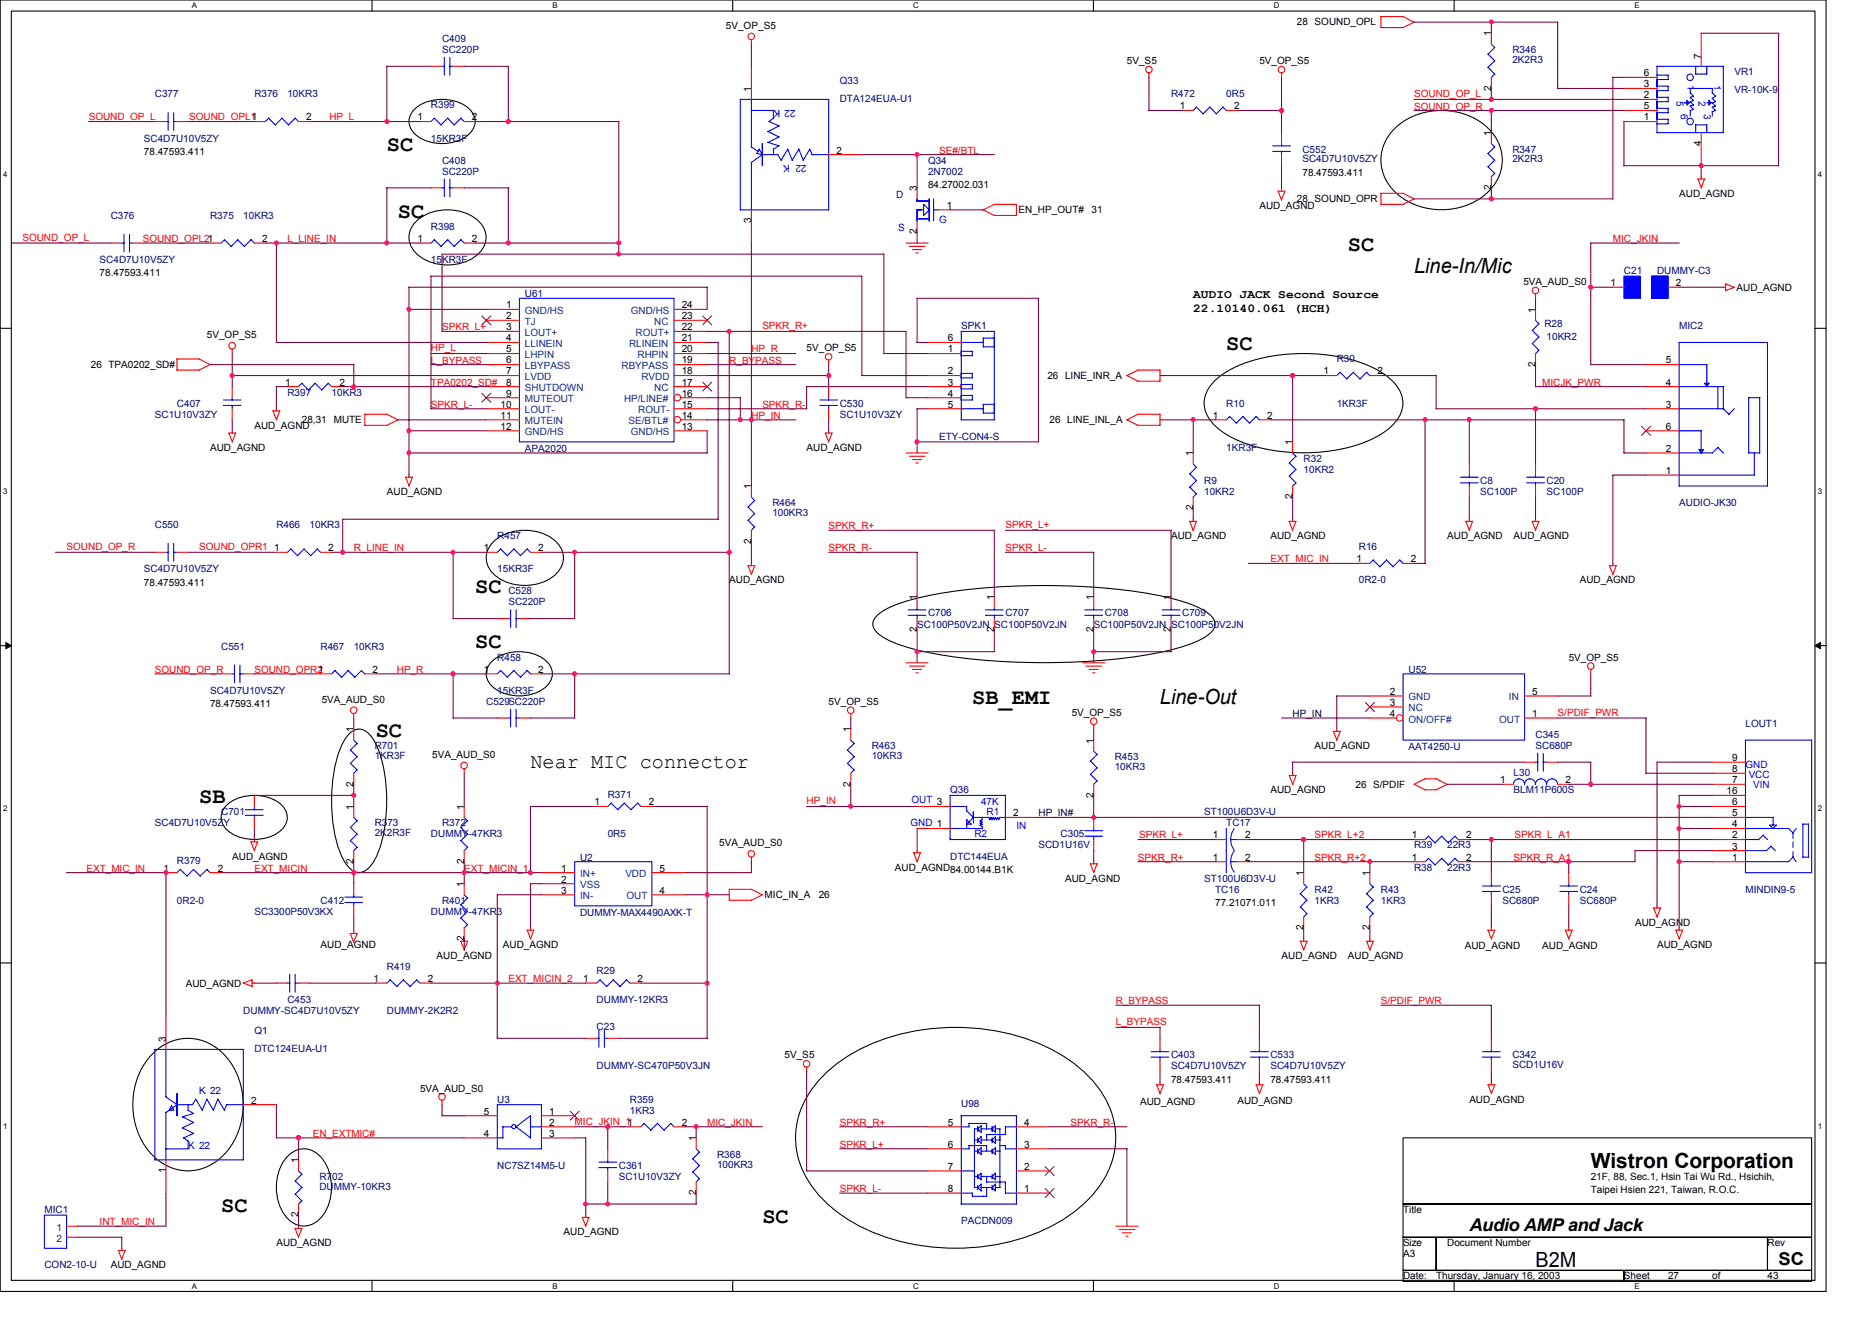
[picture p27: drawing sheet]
<svg xmlns="http://www.w3.org/2000/svg" width="297mm" height="210mm" viewBox="0 0 297 210" stroke-linecap="round" stroke-linejoin="round" font-family="sans-serif">
<defs><g id="words">
<g font-size="3.5">
<text x="61.4" y="24">SC</text>
<text x="63.1" y="34.5">SC</text>
<text x="213.9" y="39.8">SC</text>
<text x="194.6" y="55.5">SC</text>
<text x="75.4" y="94.1">SC</text>
<text x="75.4" y="102.9">SC</text>
<text x="154.3" y="111.6">SB_EMI</text>
<text x="59.6" y="116.9">SC</text>
<text x="31.6" y="127.4">SB</text>
<text x="35.1" y="192.3">SC</text>
<text x="121" y="194">SC</text>
</g>
<g font-size="3.3">
<text x="224.4" y="43.3">Line-In/Mic</text>
<text x="184.1" y="111.6">Line-Out</text>
<text x="84.2" y="121.9">Near MIC connector</text>
<text x="252.4" y="185.4">Wistron Corporation</text>
<text x="243.6" y="201">B2M</text>
</g>
<g font-size="2.8">
<text x="233.1" y="195.3">Audio AMP and Jack</text>
<text x="282.2" y="200.6">SC</text>
</g>
<g font-size="1.9">
<text x="189.3" y="47.2">AUDIO JACK Second Source</text>
<text x="189.3" y="49.6">22.10140.061 (HCH)</text>
</g>
<g font-size="1.6">
<text x="115.2" y="4.6">5V_OP_S5</text>
<text x="205.8" y="4">28 SOUND_OPL</text>
<text x="236.6" y="5.8" transform="rotate(-90 236.6 5.8)">1</text>
<text x="178.8" y="10.2">5V_S5</text>
<text x="199.8" y="10.2">5V_OP_S5</text>
<text x="269.9" y="9.3" transform="rotate(-90 269.9 9.3)">7</text>
<text x="119.2" y="14.5" transform="rotate(-90 119.2 14.5)">1</text>
<text x="187.2" y="17.4">1</text>
<text x="195.8" y="17.4">2</text>
<text x="236.6" y="14.4" transform="rotate(-90 236.6 14.4)">2</text>
<text x="260.8" y="12.1">6</text>
<text x="260.8" y="13.8">3</text>
<text x="260.8" y="15.6">2</text>
<text x="260.8" y="17.4">5</text>
<text x="48.6" y="19.1">2</text>
<text x="66.3" y="19.1">1</text>
<text x="74.9" y="19.1">2</text>
<text x="236.6" y="21.6" transform="rotate(-90 236.6 21.6)">1</text>
<text x="260.8" y="19.1">1</text>
<text x="269.9" y="23.2" transform="rotate(-90 269.9 23.2)">4</text>
<text x="22.8" y="24.6">78.47593.411</text>
<text x="132.7" y="24.4">2</text>
<text x="147.3" y="29.8">84.27002.031</text>
<text x="206.7" y="27.9">78.47593.411</text>
<text x="119.2" y="35.4" transform="rotate(-90 119.2 35.4)">3</text>
<text x="145.5" y="30.3" transform="rotate(-90 145.5 30.3)">3</text>
<text x="150.2" y="33.1">1</text>
<text x="161.6" y="33.8">EN_HP_OUT#</text>
<text x="173.2" y="33.8">31</text>
<text x="199.8" y="33.1">AUD_AGND</text>
<text x="205.8" y="32.1">28 SOUND_OPR</text>
<text x="236.6" y="30.2" transform="rotate(-90 236.6 30.2)">2</text>
<text x="266.4" y="31.2">AUD_AGND</text>
<text x="41.6" y="38.4">2</text>
<text x="66.3" y="38.4">1</text>
<text x="74.9" y="38.4">2</text>
<text x="145.5" y="37.2" transform="rotate(-90 145.5 37.2)">2</text>
<text x="15.8" y="43.8">78.47593.411</text>
<text x="241.7" y="45.2">5VA_AUD_S0</text>
<text x="255.6" y="45.4">1</text>
<text x="265.9" y="45.4">2</text>
<text x="275.5" y="46.1">AUD_AGND</text>
<text x="32.8" y="53.7">5V_OP_S5</text>
<text x="80.3" y="48.9">1</text>
<text x="80.3" y="50.7">2</text>
<text x="80.3" y="52.4">3</text>
<text x="108.2" y="50.7">23</text>
<text x="108.2" y="48.9">24</text>
<text x="108.2" y="52.4">22</text>
<text x="243.6" y="49.6" transform="rotate(-90 243.6 49.6)">1</text>
<text x="14.4" y="58.4">26 TPA0202_SD#</text>
<text x="80.3" y="54.2">4</text>
<text x="80.3" y="55.9">5</text>
<text x="80.3" y="57.7">6</text>
<text x="80.3" y="59.4">7</text>
<text x="108.2" y="54.2">21</text>
<text x="108.2" y="55.9">20</text>
<text x="108.2" y="59.4">18</text>
<text x="108.2" y="57.7">19</text>
<text x="128" y="55.8">5V_OP_S5</text>
<text x="150.4" y="54.2">6</text>
<text x="150.4" y="55.9">1</text>
<text x="150.4" y="59.4">2</text>
<text x="210" y="59.4">1</text>
<text x="218.6" y="59.4">2</text>
<text x="243.6" y="58.2" transform="rotate(-90 243.6 58.2)">2</text>
<text x="264.3" y="57.7">5</text>
<text x="45.3" y="61.2">1</text>
<text x="53.8" y="61.2">2</text>
<text x="79.4" y="64.7">10</text>
<text x="80.3" y="61.2">8</text>
<text x="80.3" y="62.9">9</text>
<text x="108.2" y="61.2">17</text>
<text x="108.2" y="64.7">15</text>
<text x="108.2" y="62.9">16</text>
<text x="150.4" y="61.2">3</text>
<text x="150.4" y="62.9">4</text>
<text x="150.4" y="64.7">5</text>
<text x="166.2" y="60.1">26 LINE_INR_A</text>
<text x="264.3" y="64.7">3</text>
<text x="264.3" y="61.2">4</text>
<text x="33.3" y="71.5">AUD_AGND</text>
<text x="40.4" y="68">AUD_AGND</text>
<text x="47.9" y="67.1">28,31</text>
<text x="53" y="67.1">MUTE</text>
<text x="79.4" y="66.4">11</text>
<text x="79.4" y="68.2">12</text>
<text x="108.2" y="68.2">13</text>
<text x="108.2" y="66.4">14</text>
<text x="128" y="71.5">AUD_AGND</text>
<text x="166.5" y="67.1">26 LINE_INL_A</text>
<text x="192.5" y="66.4">1</text>
<text x="201.1" y="66.4">2</text>
<text x="205.1" y="70.6" transform="rotate(-90 205.1 70.6)">1</text>
<text x="264.3" y="71.7">2</text>
<text x="264.3" y="68.2">6</text>
<text x="119.2" y="77.6" transform="rotate(-90 119.2 77.6)">1</text>
<text x="189.3" y="72.4" transform="rotate(-90 189.3 72.4)">1</text>
<text x="264.3" y="75.2">1</text>
<text x="61.4" y="78.5">AUD_AGND</text>
<text x="189.3" y="81" transform="rotate(-90 189.3 81)">2</text>
<text x="205.1" y="79.2" transform="rotate(-90 205.1 79.2)">2</text>
<text x="43.5" y="87.5">1</text>
<text x="52.1" y="87.5">2</text>
<text x="76.8" y="87.5">1</text>
<text x="85.4" y="87.5">2</text>
<text x="119.2" y="86.3" transform="rotate(-90 119.2 86.3)">2</text>
<text x="185.8" y="85.6">AUD_AGND</text>
<text x="201.6" y="85.6">AUD_AGND</text>
<text x="215.2" y="89.2">1</text>
<text x="223.9" y="89.2">2</text>
<text x="229.6" y="85.6">AUD_AGND</text>
<text x="240.2" y="85.6">AUD_AGND</text>
<text x="22.8" y="92.9">78.47593.411</text>
<text x="115.7" y="92.6">AUD_AGND</text>
<text x="145.5" y="95.2" transform="rotate(-90 145.5 95.2)">1</text>
<text x="157.8" y="95.2" transform="rotate(-90 157.8 95.2)">1</text>
<text x="173.5" y="95.2" transform="rotate(-90 173.5 95.2)">1</text>
<text x="185.8" y="95.2" transform="rotate(-90 185.8 95.2)">1</text>
<text x="250.7" y="92.6">AUD_AGND</text>
<text x="145.5" y="100.3" transform="rotate(-90 145.5 100.3)">2</text>
<text x="157.8" y="100.3" transform="rotate(-90 157.8 100.3)">2</text>
<text x="173.5" y="100.3" transform="rotate(-90 173.5 100.3)">2</text>
<text x="185.8" y="100.3" transform="rotate(-90 185.8 100.3)">2</text>
<text x="50.5" y="106.7">1</text>
<text x="59.1" y="106.7">2</text>
<text x="76.8" y="106.7">1</text>
<text x="85.4" y="106.7">2</text>
<text x="248.9" y="104.8">5V_OP_S5</text>
<text x="33.3" y="112.2">78.47593.411</text>
<text x="51.1" y="111.5">5VA_AUD_S0</text>
<text x="131.5" y="111.8">5V_OP_S5</text>
<text x="170" y="113.6">5V_OP_S5</text>
<text x="220.5" y="110.2">2</text>
<text x="220.5" y="112">3</text>
<text x="220.5" y="113.7">4</text>
<text x="243.1" y="113.7">1</text>
<text x="243.1" y="110.2">5</text>
<text x="56.1" y="116.2" transform="rotate(-90 56.1 116.2)">1</text>
<text x="135" y="116.2" transform="rotate(-90 135 116.2)">1</text>
<text x="173.5" y="118" transform="rotate(-90 173.5 118)">1</text>
<text x="208.6" y="118.9">AUD_AGND</text>
<text x="56.1" y="124.8" transform="rotate(-90 56.1 124.8)">2</text>
<text x="68.6" y="120.2">5VA_AUD_S0</text>
<text x="135" y="124.8" transform="rotate(-90 135 124.8)">2</text>
<text x="201.6" y="125.9">AUD_AGND</text>
<text x="215.1" y="125">26 S/PDIF</text>
<text x="238" y="124.3">1</text>
<text x="248.4" y="124.3">2</text>
<text x="274.8" y="122.5">8</text>
<text x="274.8" y="120.8">9</text>
<text x="274.8" y="124.3">7</text>
<text x="56.1" y="128.5" transform="rotate(-90 56.1 128.5)">1</text>
<text x="73.6" y="128.5" transform="rotate(-90 73.6 128.5)">1</text>
<text x="94.3" y="127.8">1</text>
<text x="102.9" y="127.8">2</text>
<text x="160.8" y="129.5">2</text>
<text x="173.5" y="126.6" transform="rotate(-90 173.5 126.6)">2</text>
<text x="274" y="126">16</text>
<text x="274.8" y="129.5">5</text>
<text x="274.8" y="131.3">4</text>
<text x="274.8" y="127.8">6</text>
<text x="36.8" y="136.4">AUD_AGND</text>
<text x="56.1" y="137.1" transform="rotate(-90 56.1 137.1)">2</text>
<text x="73.6" y="137.1" transform="rotate(-90 73.6 137.1)">2</text>
<text x="114.1" y="134.3">5VA_AUD_S0</text>
<text x="192.5" y="133">1</text>
<text x="192.5" y="136.5">1</text>
<text x="197.6" y="133">2</text>
<text x="197.6" y="136.5">2</text>
<text x="224" y="133">1</text>
<text x="224" y="136.5">1</text>
<text x="232.6" y="133">2</text>
<text x="232.6" y="136.5">2</text>
<text x="274.8" y="133">2</text>
<text x="274.8" y="134.8">3</text>
<text x="274.8" y="136.5">1</text>
<text x="26" y="138.3">1</text>
<text x="34.6" y="138.3">2</text>
<text x="73.6" y="140.7" transform="rotate(-90 73.6 140.7)">1</text>
<text x="89.1" y="138.3">1</text>
<text x="89.1" y="140">2</text>
<text x="89.1" y="141.8">3</text>
<text x="104.7" y="141.8">4</text>
<text x="104.7" y="138.3">5</text>
<text x="121.3" y="142.5">MIC_IN_A</text>
<text x="129.9" y="142.5">26</text>
<text x="142" y="138.1">AUD_AGND84.00144.B1K</text>
<text x="169" y="139.9">AUD_AGND</text>
<text x="192.8" y="143.7">77.21071.011</text>
<text x="206.8" y="139" transform="rotate(-90 206.8 139)">1</text>
<text x="217.3" y="139" transform="rotate(-90 217.3 139)">1</text>
<text x="73.6" y="149.3" transform="rotate(-90 73.6 149.3)">2</text>
<text x="206.8" y="147.6" transform="rotate(-90 206.8 147.6)">2</text>
<text x="217.3" y="147.6" transform="rotate(-90 217.3 147.6)">2</text>
<text x="259.4" y="146.9">AUD_AGND</text>
<text x="50.9" y="150.4">AUD_AGND</text>
<text x="59.3" y="155.8">1</text>
<text x="67.9" y="155.8">2</text>
<text x="69.3" y="152.1">AUD_AGND</text>
<text x="79.8" y="150.4">AUD_AGND</text>
<text x="92.6" y="155.8">1</text>
<text x="101.2" y="155.8">2</text>
<text x="203.3" y="152.1">AUD_AGND</text>
<text x="213.9" y="152.1">AUD_AGND</text>
<text x="232.4" y="150.6">AUD_AGND</text>
<text x="244.7" y="150.6">AUD_AGND</text>
<text x="262.9" y="150.4">AUD_AGND</text>
<text x="29.5" y="156.5">AUD_AGND</text>
<text x="26.3" y="165.3" transform="rotate(-90 26.3 165.3)">3</text>
<text x="124.5" y="167.9">5V_S5</text>
<text x="66.7" y="173.2">5VA_AUD_S0</text>
<text x="185.8" y="171.8">78.47593.411</text>
<text x="201.6" y="171.8">78.47593.411</text>
<text x="39.8" y="175.1">2</text>
<text x="76.8" y="176.8">5</text>
<text x="87.1" y="176.8">1</text>
<text x="87.1" y="178.6">2</text>
<text x="108.2" y="178.6">2</text>
<text x="150.4" y="178.6">5</text>
<text x="162.5" y="178.6">4</text>
<text x="180.9" y="175.3">AUD_AGND</text>
<text x="196.3" y="175.1">AUD_AGND</text>
<text x="233.1" y="174.9">AUD_AGND</text>
<text x="47.3" y="184.6" transform="rotate(-90 47.3 184.6)">1</text>
<text x="76.8" y="180.3">4</text>
<text x="87.1" y="180.3">3</text>
<text x="110.4" y="181" transform="rotate(-90 110.4 181)">1</text>
<text x="150.4" y="185.6">7</text>
<text x="150.4" y="182.1">6</text>
<text x="162.5" y="182.1">3</text>
<text x="162.5" y="185.6">2</text>
<text x="26.3" y="186.1" transform="rotate(-90 26.3 186.1)">1</text>
<text x="110.4" y="189.7" transform="rotate(-90 110.4 189.7)">2</text>
<text x="150.4" y="189.1">8</text>
<text x="162.5" y="189.1">1</text>
<text x="252.4" y="187.2">21F, 88, Sec.1, Hsin Tai Wu Rd., Hsichih,</text>
<text x="252.4" y="189.3">Taipei Hsien 221, Taiwan, R.O.C.</text>
<text x="43.9" y="197.7">AUD_AGND</text>
<text x="47.3" y="193.1" transform="rotate(-90 47.3 193.1)">2</text>
<text x="89.4" y="196">AUD_AGND</text>
<text x="222.6" y="192.4">Title</text>
<text x="222.6" y="197.7">Size</text>
<text x="229.6" y="197.7">Document Number</text>
<text x="280.5" y="197.7">Rev</text>
<text x="17.6" y="201.2">AUD_AGND</text>
<text x="222.6" y="199.5">A3</text>
<text x="222.6" y="203">Date:</text>
<text x="227.9" y="203">Thursday, January 16, 2003</text>
<text x="257.7" y="203">Sheet</text>
<text x="264.7" y="203">27</text>
<text x="271.7" y="203">of</text>
<text x="280.5" y="203">43</text>
</g>
<g font-size="1.6" fill="#000080">
<text x="70.1" y="6.7">C409</text>
<text x="70.1" y="8.4">SC220P</text>
<text x="240" y="8.4">R346</text>
<text x="240" y="10">2K2R3</text>
<text x="275.2" y="11.9">VR1</text>
<text x="24.6" y="15.5">C377</text>
<text x="40.4" y="15.5">R376</text>
<text x="45.6" y="15.5">10KR3</text>
<text x="68.4" y="17.2">R399</text>
<text x="133.2" y="13.3">Q33</text>
<text x="133.2" y="16.2">DTA124EUA-U1</text>
<text x="185.8" y="15.5">R472</text>
<text x="194.6" y="15.5">0R5</text>
<text x="275.2" y="14.7">VR-10K-9</text>
<text x="22.8" y="22.5">SC4D7U10V5ZY</text>
<text x="68.4" y="22.5">15KR3F</text>
<text x="70.1" y="26">C408</text>
<text x="70.1" y="27.7">SC220P</text>
<text x="147.3" y="26">Q34</text>
<text x="147.3" y="27.7">2N7002</text>
<text x="206.7" y="24.2">C552</text>
<text x="206.7" y="25.8">SC4D7U10V5ZY</text>
<text x="240" y="24.2">R347</text>
<text x="240" y="25.8">2K2R3</text>
<text x="17.6" y="34.7">C376</text>
<text x="33.3" y="34.7">R375</text>
<text x="38.6" y="34.7">10KR3</text>
<text x="15.8" y="41.7">SC4D7U10V5ZY</text>
<text x="68.4" y="36.5">R398</text>
<text x="68.4" y="41.7">15KR3F</text>
<text x="83.3" y="47.2">U61</text>
<text x="257.7" y="43.5">C21</text>
<text x="262.9" y="43.5">DUMMY-C3</text>
<text x="152.5" y="52.2">SPK1</text>
<text x="245.1" y="51.9">R28</text>
<text x="245.4" y="54">10KR2</text>
<text x="266.4" y="52.2">MIC2</text>
<text x="212.1" y="57.5">R30</text>
<text x="28.1" y="64.5">C407</text>
<text x="45.6" y="62.8">R397</text>
<text x="52.6" y="62.8">10KR3</text>
<text x="133.2" y="64.5">C530</text>
<text x="194.6" y="64.5">R10</text>
<text x="212.1" y="64.5">1KR3F</text>
<text x="24.6" y="66.3">SC1U10V3ZY</text>
<text x="83.3" y="71.7">APA2020</text>
<text x="133.2" y="66.3">SC1U10V3ZY</text>
<text x="149" y="69.8">ETY-CON4-S</text>
<text x="194.6" y="71.5">1KR3F</text>
<text x="191.1" y="76.8">R9</text>
<text x="206.9" y="73.3">R32</text>
<text x="206.9" y="75">10KR2</text>
<text x="234.9" y="76.8">C8</text>
<text x="245.4" y="76.8">C20</text>
<text x="24.6" y="83.8">C550</text>
<text x="43.9" y="83.8">R466</text>
<text x="49.1" y="83.8">10KR3</text>
<text x="122.6" y="80.3">R464</text>
<text x="122.6" y="81.9">100KR3</text>
<text x="191.1" y="78.5">10KR2</text>
<text x="234.9" y="78.5">SC100P</text>
<text x="245.4" y="78.5">SC100P</text>
<text x="266.4" y="80.3">AUDIO-JK30</text>
<text x="78.9" y="85.6">R457</text>
<text x="215.6" y="87.3">R16</text>
<text x="22.8" y="90.8">SC4D7U10V5ZY</text>
<text x="78.9" y="90.8">15KR3F</text>
<text x="80.7" y="94.3">C528</text>
<text x="215.6" y="92.6">0R2-0</text>
<text x="80.7" y="96.1">SC220P</text>
<text x="145.5" y="99.6">SC100P50V2JN SC100P50V2JN</text>
<text x="147.3" y="97.8">C706</text>
<text x="159.5" y="97.8">C707</text>
<text x="173.5" y="99.6">SC100P50V2JN SC100P50V2JN</text>
<text x="175.3" y="97.8">C708</text>
<text x="187.6" y="97.8">C709</text>
<text x="35.1" y="103.1">C551</text>
<text x="50.9" y="103.1">R467</text>
<text x="56.1" y="103.1">10KR3</text>
<text x="78.9" y="104.8">R458</text>
<text x="223.5" y="106.7">U52</text>
<text x="33.3" y="110.1">SC4D7U10V5ZY</text>
<text x="77.1" y="111.8">C529SC220P</text>
<text x="78.9" y="110.1">15KR3F</text>
<text x="59.5" y="118.9">R701</text>
<text x="138.3" y="118.9">R463</text>
<text x="223.5" y="119">AAT4250-U</text>
<text x="243.6" y="117.1">C345</text>
<text x="243.6" y="118.9">SC680P</text>
<text x="277" y="115.3">LOUT1</text>
<text x="59.5" y="120.4">1KR3F</text>
<text x="138.3" y="120.4">10KR3</text>
<text x="150.8" y="125.9">Q36</text>
<text x="176.9" y="120.6">R453</text>
<text x="176.9" y="122.2">10KR3</text>
<text x="240.2" y="123.1">L30</text>
<text x="240.2" y="125.9">BLM11P600S</text>
<text x="24.6" y="131.1">SC4D7U10V5ZY</text>
<text x="35.1" y="129.4">C701</text>
<text x="59.5" y="131.1">R373</text>
<text x="70.1" y="131.1">R372</text>
<text x="96.4" y="126.6">R371</text>
<text x="191.1" y="129.4">ST100U6D3V-U</text>
<text x="194.6" y="131.1">TC17</text>
<text x="28.1" y="137.1">R379</text>
<text x="59.5" y="132.7">2K2R3F</text>
<text x="68.4" y="132.9">DUMMY-47KR3</text>
<text x="92.1" y="136.5">U2</text>
<text x="96.4" y="132.9">0R5</text>
<text x="150.8" y="136.4">DTC144EUA</text>
<text x="164.8" y="134.6">SCD1U16V</text>
<text x="168.3" y="132.9">C305</text>
<text x="224.4" y="134.6">R39</text>
<text x="229.6" y="134.6">22R3</text>
<text x="28.1" y="143.4">0R2-0</text>
<text x="50.9" y="143.4">C412</text>
<text x="70.1" y="143.4">R401</text>
<text x="191.1" y="139.9">ST100U6D3V-U</text>
<text x="192.8" y="141.6">TC16</text>
<text x="208.6" y="141.6">R42</text>
<text x="208.6" y="143.4">1KR3</text>
<text x="219.1" y="141.6">R43</text>
<text x="219.1" y="143.4">1KR3</text>
<text x="224.4" y="138.1">R38</text>
<text x="229.6" y="138.1">22R3</text>
<text x="238.4" y="141.6">C25</text>
<text x="238.4" y="143.4">SC680P</text>
<text x="250.7" y="141.6">C24</text>
<text x="250.7" y="143.4">SC680P</text>
<text x="277" y="141.6">MINDIN9-5</text>
<text x="40.4" y="145.1">SC3300P50V3KX</text>
<text x="68.4" y="145.1">DUMMY-47KR3</text>
<text x="92.1" y="145.3">DUMMY-MAX4490AXK-T</text>
<text x="61.4" y="153.9">R419</text>
<text x="94.7" y="154.6">R29</text>
<text x="38.6" y="160.9">DUMMY-SC4D7U10V5ZY</text>
<text x="45.6" y="159.2">C453</text>
<text x="61.4" y="160.9">DUMMY-2K2R2</text>
<text x="94.7" y="159.2">DUMMY-12KR3</text>
<text x="40.4" y="164.1">Q1</text>
<text x="40.4" y="166.9">DTC124EUA-U1</text>
<text x="94.7" y="163.4">C23</text>
<text x="185.8" y="167.9">C403</text>
<text x="201.6" y="167.9">C533</text>
<text x="240" y="167.9">C342</text>
<text x="94.7" y="169.7">DUMMY-SC470P50V3JN</text>
<text x="185.8" y="169.7">SC4D7U10V5ZY</text>
<text x="201.6" y="169.7">SC4D7U10V5ZY</text>
<text x="240" y="169.5">SCD1U16V</text>
<text x="78.9" y="174.9">U3</text>
<text x="99.9" y="174.9">R359</text>
<text x="99.9" y="176.7">1KR3</text>
<text x="152.5" y="175.6">U98</text>
<text x="78.9" y="185.4">NC7SZ14M5-U</text>
<text x="98.2" y="185.4">C361</text>
<text x="113.8" y="183.7">R368</text>
<text x="113.8" y="185.3">100KR3</text>
<text x="50.7" y="187.2">R702</text>
<text x="50.7" y="188.8">DUMMY-10KR3</text>
<text x="98.2" y="187.2">SC1U10V3ZY</text>
<text x="7" y="192.4">MIC1</text>
<text x="152.5" y="194.2">PACDN009</text>
<text x="7" y="201.2">CON2-10-U</text>
</g>
<g font-size="1.6" fill="#00f">
<text x="126.2" y="17.5" transform="rotate(180 126.2 17.5)">22 K</text>
<text x="266" y="16" transform="rotate(90 266 16)">5</text>
<text x="267.8" y="13.5" transform="rotate(90 267.8 13.5)">1</text>
<text x="269.5" y="16" transform="rotate(90 269.5 16)">2</text>
<text x="272" y="13.5" transform="rotate(90 272 13.5)">1</text>
<text x="266.7" y="18.1" transform="rotate(90 266.7 18.1)">6</text>
<text x="270.4" y="18.1" transform="rotate(90 270.4 18.1)">3</text>
<text x="128" y="26.2" transform="rotate(180 128 26.2)">22 K</text>
<text x="142.2" y="31.4">D</text>
<text x="149" y="35.4">G</text>
<text x="142.5" y="36.6">S</text>
<text x="277" y="121.8">GND</text>
<text x="277.5" y="123.4">VCC</text>
<text x="278.2" y="125">VIN</text>
<text x="144.5" y="131.1">GND 1</text>
<text x="144.6" y="127.4">OUT 3</text>
<text x="155.7" y="127.8">47K</text>
<text x="156.5" y="129.4">R1</text>
<text x="161.3" y="131.5">IN</text>
<text x="154.6" y="132.9">R2</text>
<text x="31.6" y="173.5">K 22</text>
<text x="29.8" y="182.3">K 22</text>
</g>
<g font-size="1.6" fill="#f00">
<text x="224.4" y="15.5">SOUND_OP_L</text>
<text x="224.4" y="17.4">SOUND_OP_R</text>
<text x="14.1" y="19.1">SOUND_OP_L</text>
<text x="30" y="19.1">SOUND_OPL11</text>
<text x="52.3" y="19.1">HP_L</text>
<text x="149" y="24.4">SE#/BTL</text>
<text x="3.6" y="38.2">SOUND_OP_L</text>
<text x="22.6" y="38.4">SOUND_OPL21</text>
<text x="45.6" y="38.4">L_LINE_IN</text>
<text x="255.9" y="38.4">MIC_JKIN</text>
<text x="70.1" y="52.4">SPKR_L+</text>
<text x="121" y="52.2">SPKR_R+</text>
<text x="68.4" y="55.8">HP_L</text>
<text x="68.4" y="57.7">L_BYPASS</text>
<text x="115.7" y="57.7">R_BYPASS</text>
<text x="119.2" y="55.9">HP_R</text>
<text x="68.4" y="64.7">SPKR_L-</text>
<text x="68.4" y="61.2">TPA0202_SD#</text>
<text x="121" y="64.7">SPKR_R-</text>
<text x="244.7" y="61.2">MICJK_PWR</text>
<text x="119.2" y="66.4">HP_IN</text>
<text x="131.5" y="84">SPKR_R+</text>
<text x="159.5" y="83.8">SPKR_L+</text>
<text x="10.6" y="87.3">SOUND_OP_R</text>
<text x="31.6" y="87.3">SOUND_OPR1</text>
<text x="56.1" y="87.5">R_LINE_IN</text>
<text x="131.5" y="87.5">SPKR_R-</text>
<text x="159.5" y="87.5">SPKR_L-</text>
<text x="201.6" y="89.2">EXT_MIC_IN</text>
<text x="24.6" y="106.7">SOUND_OP_R</text>
<text x="40.4" y="106.7">SOUND_OPR2</text>
<text x="63" y="106.7">HP_R</text>
<text x="247.2" y="113.6">S/PDIF_PWR</text>
<text x="128" y="127.6">HP_IN</text>
<text x="180.6" y="136.5">SPKR_R+</text>
<text x="180.7" y="133">SPKR_L+</text>
<text x="208.6" y="133">SPKR_L+2</text>
<text x="208.6" y="136.5">SPKR_R+2</text>
<text x="240.2" y="136.5">SPKR_R_A1</text>
<text x="240.3" y="133">SPKR_L_A1</text>
<text x="13.7" y="138.3">EXT_MIC_IN</text>
<text x="40.4" y="138.3">EXT_MICIN</text>
<text x="73.7" y="138.3">EXT_MICIN_1</text>
<text x="80.7" y="155.8">EXT_MICIN_2</text>
<text x="177.1" y="159.3">R_BYPASS</text>
<text x="219.1" y="159.3">S/PDIF_PWR</text>
<text x="177.1" y="162.7">L_BYPASS</text>
<text x="91.2" y="178.4">MIC_JKIN_11</text>
<text x="112.2" y="178.6">MIC_JKIN</text>
<text x="133.2" y="178.6">SPKR_R+</text>
<text x="169.9" y="178.6">SPKR_R-</text>
<text x="49.6" y="180.4">EN_EXTMIC#</text>
<text x="133.2" y="182.1">SPKR_L+</text>
<text x="133.2" y="189.1">SPKR_L-</text>
<text x="15.8" y="194.4">INT_MIC_IN</text>
</g>
<g font-size="1.6" fill="#004080">
<text x="83.3" y="49.8">GND/HS</text>
<text x="83.3" y="51.5">TJ</text>
<text x="83.3" y="53.3">LOUT+</text>
<text x="100.1" y="49.8">GND/HS</text>
<text x="100.9" y="53.3">ROUT+</text>
<text x="103.8" y="51.5">NC</text>
<text x="83.3" y="55.1">LLINEIN</text>
<text x="83.3" y="56.8">LHPIN</text>
<text x="83.3" y="58.5">LBYPASS</text>
<text x="98.6" y="58.5">RBYPASS</text>
<text x="99.8" y="55.1">RLINEIN</text>
<text x="101.2" y="56.8">RHPIN</text>
<text x="83.3" y="60.3">LVDD</text>
<text x="83.3" y="62.1">SHUTDOWN</text>
<text x="83.3" y="63.8">MUTEOUT</text>
<text x="83.3" y="65.6">LOUT-</text>
<text x="99" y="63.8">HP/LINE#</text>
<text x="101.3" y="65.6">ROUT-</text>
<text x="101.8" y="60.3">RVDD</text>
<text x="103.8" y="62.1">NC</text>
<text x="83.3" y="67.3">MUTEIN</text>
<text x="83.3" y="69.1">GND/HS</text>
<text x="99.7" y="67.3">SE/BTL#</text>
<text x="100.1" y="69.1">GND/HS</text>
<text x="223.5" y="111.1">GND</text>
<text x="223.5" y="112.9">NC</text>
<text x="239.4" y="111.1">IN</text>
<text x="223.5" y="114.6">ON/OFF#</text>
<text x="237.9" y="114.6">OUT</text>
<text x="92.1" y="139.2">IN+</text>
<text x="92.1" y="140.9">VSS</text>
<text x="92.1" y="142.7">IN-</text>
<text x="99.2" y="139.2">VDD</text>
<text x="99.4" y="142.7">OUT</text>
<text x="9" y="195.3">1</text>
<text x="9" y="197">2</text>
</g>
<g font-size="1.6" fill="#000040">
<text x="205.1" y="113.8">HP_IN</text>
<text x="164.8" y="129.5">HP_IN#</text>
</g>
<g font-size="1.3">
<text x="30.4" y="1.3">A</text>
<text x="87.6" y="1.3">B</text>
<text x="144.9" y="1.3">C</text>
<text x="202.1" y="1.3">D</text>
<text x="259.4" y="1.3">E</text>
<text x=".5" y="28">4</text>
<text x="288.4" y="28">4</text>
<text x=".5" y="78.4">3</text>
<text x="288.4" y="78.4">3</text>
<text x=".5" y="128.7">2</text>
<text x="288.4" y="128.7">2</text>
<text x=".5" y="179.1">1</text>
<text x="288.4" y="179.1">1</text>
<text x="30.4" y="204.4">A</text>
<text x="87.6" y="204.4">B</text>
<text x="144.9" y="204.4">C</text>
<text x="202.1" y="204.4">D</text>
<text x="259.4" y="204.4">E</text>
</g>
</g></defs>
<path d="M0 0h289.7v204.9h-289.7zM1.8 1.8h286.2v201.3h-286.2z" fill="none" stroke="#000" stroke-width=".17"/>
<g fill="#fff">
<path d="M30.4 .2h.8v1.4h-.8z"/>
<path d="M30.4 203.3h.8v1.4h-.8z"/>
</g>
<path d="M59 0v1.8M59 203.1v1.8" fill="none" stroke="#000" stroke-width=".17"/>
<g fill="#fff">
<path d="M87.6 .2h.9v1.4h-.9z"/>
<path d="M87.6 203.3h.9v1.4h-.9z"/>
</g>
<path d="M116.3 0v1.8M116.3 203.1v1.8" fill="none" stroke="#000" stroke-width=".17"/>
<g fill="#fff">
<path d="M144.9 .2h.9v1.4h-.9z"/>
<path d="M144.9 203.3h.9v1.4h-.9z"/>
</g>
<path d="M173.5 0v1.8M173.5 203.1v1.8" fill="none" stroke="#000" stroke-width=".17"/>
<g fill="#fff">
<path d="M202.1 .2h.9v1.4h-.9z"/>
<path d="M202.1 203.3h.9v1.4h-.9z"/>
</g>
<path d="M230.7 0v1.8M230.7 203.1v1.8" fill="none" stroke="#000" stroke-width=".17"/>
<g fill="#fff">
<path d="M259.4 .2h.8v1.4h-.8z"/>
<path d="M259.4 203.3h.8v1.4h-.8z"/>
<path d="M.5 26.9h.7v1.4h-.7z"/>
<path d="M288.4 26.9h.7v1.4h-.7z"/>
<path d="M.5 77.3h.7v1.4h-.7z"/>
<path d="M288.4 77.3h.7v1.4h-.7z"/>
</g>
<path d="M0 52.1h1.8M288 52.1h1.7" fill="none" stroke="#000" stroke-width=".17"/>
<g fill="#fff">
<path d="M.5 127.6h.7v1.4h-.7z"/>
<path d="M288.4 127.6h.7v1.4h-.7z"/>
</g>
<path d="M0 102.4h1.8M288 102.4h1.7" fill="none" stroke="#000" stroke-width=".17"/>
<path d="M.9 101.9l.9 .5-.9 .5zM288 102.4l.9-.5v1z" fill="#000" stroke="#000" stroke-width=".16"/>
<g fill="#fff">
<path d="M.5 177.9h.7v1.4h-.7z"/>
<path d="M288.4 177.9h.7v1.4h-.7z"/>
</g>
<g fill="none" stroke="#000" stroke-width=".17">
<path d="M65.6 17.5a6.8 6.8 0 0 1 9.1 0 2.61 2.61 0 0 1-.5 4 6.9 6.9 0 0 1-8.6-.5 2.53 2.53 0 0 1 0-3.5zM66.1 35.1a7.7 7.7 0 0 1 9.8 0 3.5 3.5 0 0 1-.6 5.7 7.8 7.8 0 0 1-9.2-.6 3.4 3.4 0 0 1 0-5.1zM221.1 20.6a11 11 0 0 1 15.3 0 6.8 6.8 0 0 1-.8 10.4 11.1 11.1 0 0 1-14.5-.8 6.8 6.8 0 0 1 0-9.6zM192.7 60.5a16.2 16.2 0 0 1 8.8-4 28.1 28.1 0 0 1 16.5 1.9 7.8 7.8 0 0 1 4.5 4.6 5.1 5.1 0 0 1-2.4 5.2 21.2 21.2 0 0 1-11.4 3.6 25.6 25.6 0 0 1-14.2-2.9 6.2 6.2 0 0 1-3.4-4.9 5 5 0 0 1 1.6-3.5zM78.3 85.9a7.8 7.8 0 0 1 9.9 0 3.5 3.5 0 0 1-.6 5.7 7.8 7.8 0 0 1-9.3-.5 3.4 3.4 0 0 1 0-5.2zM139 97.9a8.8 8.8 0 0 1 3.6-2.1 64.1 64.1 0 0 1 17.9-2.8 98.2 98.2 0 0 1 25.2 1.9 18.4 18.4 0 0 1 6 2.4 1.9 1.9 0 0 1 1.1 1.7 1.9 1.9 0 0 1-1.1 1.7 20.7 20.7 0 0 1-7.7 2.8 105.3 105.3 0 0 1-36.7 0 20.7 20.7 0 0 1-7.7-2.8 1.86 1.86 0 0 1-.6-2.8zM55.3 116.6a2.07 2.07 0 0 1 3.4 0 12.4 12.4 0 0 1 2.3 6 24.6 24.6 0 0 1-1.3 13.5 3.7 3.7 0 0 1-2.7 2.3 2.83 2.83 0 0 1-2.2-1.5 19.4 19.4 0 0 1-2.2-9.9 19.3 19.3 0 0 1 2.2-9.8zM77.9 105.1a6.8 6.8 0 0 1 9 0 2.61 2.61 0 0 1-.5 4 6.9 6.9 0 0 1-8.5-.4 2.53 2.53 0 0 1 0-3.6zM35.8 127.9a6.8 6.8 0 0 1 9.1 0 2.62 2.62 0 0 1-.5 4 6.9 6.9 0 0 1-8.6-.5 2.54 2.54 0 0 1 0-3.5zM0 152.8h1.8M288 152.8h1.7M24 167.4a7.8 7.8 0 0 1 12.4 .9 11.9 11.9 0 0 1-1.6 15.6 7.7 7.7 0 0 1-11.5-1.7 12 12 0 0 1 .7-14.8z"/>
<path d="M130.4 170.9a28 28 0 0 1 16.9-7.6 32.8 32.8 0 0 1 23 5.3 15.6 15.6 0 0 1 6.6 10.4 13.6 13.6 0 0 1-4.1 11.2 28 28 0 0 1-16.8 7.6 32.7 32.7 0 0 1-23-5.4 15.6 15.6 0 0 1-6.7-10.4 13.6 13.6 0 0 1 4.1-11.1zM45.6 183.4a3.5 3.5 0 0 1 5.7 .7 7.8 7.8 0 0 1-.5 9.2 3.5 3.5 0 0 1-5.7-.6 7.9 7.9 0 0 1 .5-9.3zM222.6 196.3h5.3v5.2h-5.3zM222.6 180.5h64.9v10.5h-64.9zM222.6 191h64.9v5.3h-64.9zM227.9 196.3h52.6v5.2h-52.6zM280.5 196.3h7v5.2h-7zM222.6 201.5h35.1v1.8h-35.1zM257.7 201.5h29.8v1.8h-29.8z"/>
</g>
<g fill="none" stroke="#f00" stroke-width=".17">
<path d="M24.6 19.3h1.7M28.1 19.3h1.8M40.3 19.3h1.8M47.4 19.3h1.7M66.6 19.3h1.8M68.4 10.5h1.7M71.9 10.5h1.8M73.7 19.3h1.7M119.2 6.3v.7M119.2 10.5v5.3M182.3 11.6v.7M187.6 17.5h1.7"/>
<path d="M194.6 17.5h1.8M203.3 11.6v.7M219.1 4.4h3.5M222.6 2.6l1.8 .9M222.6 2.6h-3.5v1.8M224.4 3.5l-1.8 .9M236.6 5.2v1.8M236.6 12.3v1.8M257.7 12.3h5.2M257.7 14h5.2M257.7 15.8h5.2M257.7 17.5h5.2"/>
<path d="M257.7 19.3h5.2M269.9 5.2v5.3M17.5 38.6h1.8M21.1 38.6h1.8M33.3 38.6h1.8M40.4 38.6h1.7M66.6 38.6h1.8M68.4 29.8h1.7M71.9 29.8h1.8M73.7 38.6h1.7M119.2 33.3v5.3M131.5 24.5h5.3"/>
<path d="M143.8 38.6h3.5M144.3 39.1h2.5M144.8 39.6h1.4M145.5 29.8v1.8M145.5 35.1v1.7M149 33.3h1.8M156 33.3l1.8-.9h3.5v1.8h-3.5M156 33.3l1.8 .9M202.8 30.3l.5 1.4 .6-1.4M202.8 30.3h1.1M203.3 21v1.8M203.3 24.5v1.8"/>
<path d="M203.3 30v.3M219.1 30.7l3.5-.1 1.8 1M219.1 30.7v1.7M219.1 32.4h3.5M224.4 31.5l-1.8 .9M236.6 21v1.8M236.6 28v1.8M269.4 28.4h1.1M269.4 28.4l.6 1.4M269.9 21v5.3M269.9 28v.4M270.5 28.4l-.6 1.4"/>
<path d="M28.1 57h3.5M28.1 57v1.7M31.6 56.9l1.7 .9M33.4 57.8l-1.8 .9h-3.5M36.8 55.4v.7M77.1 57.8h5.3M77.1 54.3h5.3M77.1 56.1h5.3M77.1 59.6h5.3M77.1 49.1h5.3M77.1 50.8h5.3M77.1 52.6h5.3"/>
<path d="M107 57.8h5.2M107 54.3h5.2M107 56.1h5.2M107 59.6h5.2M107 49.1h5.2M107 50.8h5.2M107 52.6h5.2M131.5 57.1v.8M145.3 40.1h.4M147.2 54.3h5.3M147.2 56.1h5.3M147.2 59.6h5.3"/>
<path d="M178.8 59.6l1.8 .9M180.5 58.7h3.6v1.8M180.6 58.7l-1.8 .9M210.3 59.6h1.8M217.4 59.6h1.7M243.6 46.6v.7M243.6 49.1v1.7M243.6 56.1v1.8M255.9 45.6h1.8M261.2 57.8h5.2M264.7 45.6h1.8M273.4 45.6h.4"/>
<path d="M273.8 46.1v-1.1l1.4 .6-1.4 .5M36.3 68.7h1.1M36.3 68.7l.6 1.4M36.8 61.3v1.8M36.8 64.9v1.7M36.8 68.3v.4M37.4 68.7l-.6 1.4M43.9 66.6l.5-1.4h-1.1l.6 1.4M43.9 64.8v.4M45.6 61.3h1.8M52.6 61.3h1.8M57.9 65.7v1.8h3.5"/>
<path d="M57.9 65.7h3.5M61.4 65.7l1.8 .9M63.1 66.6l-1.7 .9M64.3 75.7h1.1M64.9 75.4v.3M65.4 75.7l-.5 1.4-.5-1.4M77.1 64.9h5.3M77.1 61.3h5.3M77.1 68.3h5.3M77.1 63.1h5.3M77.1 66.6h5.3M107 64.9h5.2"/>
<path d="M107 61.3h5.2M107 68.3h5.2M108 63.1h4.2M108 66.6h4.2M119.2 77.1v1.8M131.5 61.3v1.8M131.5 64.9v1.7M131.5 68.3v.4M132 68.7h-1.1l.6 1.4M132 68.7l-.5 1.4M143.8 71.9h3.5M144.3 72.4h2.5"/>
<path d="M144.8 72.9h1.4M145.3 73.4h.4M147.2 64.9h5.3M147.2 61.3h5.3M147.2 63.1h5.3M178.8 66.6l1.8 .9M180.5 65.7h3.6M180.6 67.5h3.5M180.6 65.7l-1.8 .9M180.6 60.5h3.5M184.1 65.7v1.8M189.3 71.8v1.8"/>
<path d="M189.3 78.9v1.7M192.8 66.6h1.8M199.8 66.6h1.8M205.1 70.1v1.8M205.1 77.1v1.8M233.1 73.6v1.8M233.1 77.1v1.8M243.6 73.6v1.8M243.6 77.1v1.8M261.2 71.9h5.2M261.2 75.4h5.2M261.2 64.9h5.2"/>
<path d="M261.2 61.3h5.2M261.2 68.3h5.2M24.6 87.6h1.7M28.1 87.6h1.8M43.8 87.6h1.8M50.9 87.6h1.7M77.1 87.6h1.8M78.9 98.1h1.8M82.4 98.1h1.8M84.2 87.6h1.7M119.2 84.1v1.8M119.2 89.4v.3"/>
<path d="M119.8 89.7l-.6 1.5-.5-1.5h1M145.5 94.6v1.8M145.5 98.1v1.8M157.8 94.6v1.8M157.8 98.1v1.8M173.5 94.6v1.8M173.5 98.1v1.8M185.8 94.6v1.8M185.8 98.1v1.8M188.8 82.7l.5 1.4M188.8 82.7h1.1l-.6 1.5M189.3 82.4v.3"/>
<path d="M205.1 84.1l-.5-1.4h1.1l-.6 1.5M205.1 82.4v.3M215.6 89.4h1.8M222.6 89.4h1.8M233.1 82.4v.3M233.7 82.7l-.6 1.5M233.7 82.7h-1.1l.5 1.4M243.6 82.4v.3M244.2 82.7l-.6 1.5M244.2 82.7h-1.1l.5 1.4M255.9 91.1l-.5-1.4h1.1l-.6 1.5M255.9 89.4v.3"/>
<path d="M35.1 106.9h1.7M38.6 106.9h1.8M50.8 106.9h1.8M56.1 113.2v.7M56.1 115.7v1.7M57.9 106.9h1.7M77.1 106.9h1.8M78.9 113.9h1.8M82.4 113.9h1.8M84.2 106.9h1.7M135 113.2v.7M135 115.7v1.7"/>
<path d="M143.8 105.2h3.5M144.3 105.7h2.5M144.8 106.2h1.4M145.3 106.7h.4M171.8 105.2h3.5M172.3 105.7h2.5M172.8 106.2h1.5M173.4 106.7h.4M173.5 115v.7M173.5 117.4v1.8M211.6 116h1M211.6 116l.5 1.5"/>
<path d="M212.1 115.7v.3M212.7 116l-.6 1.4M217.3 113.9h4.3M217.3 110.4h5.3M217.3 112.2h5.3M241.9 113.9h5.3M241.9 110.4h5.3M252.4 106.2v.7M26.3 138.5h1.8M33.3 138.5h1.8M39.8 133.5l.6 1.5M39.8 133.6h1.1"/>
<path d="M40.4 126.2v1.8M40.4 129.7v1.8M40.4 133.2v.4M40.9 133.6l-.6 1.4M56.1 122.7v1.8M56.1 127.9v1.8M56.1 135v1.7M73.7 122v.7M73.7 127.9v1.8M73.7 135v1.7M85.9 138.5h5.3M94.7 128h1.7"/>
<path d="M101.7 128h1.8M103.4 138.5h5.3M119.2 136v.7M135 122.7v1.8M145 135.3h1M145 135.3l.5 1.4M145.5 131.4h5.3M145.5 128h5.3M145.5 134.9v.4M146 135.3l-.5 1.4M159.5 129.7h5.3M173 137l.5 1.5"/>
<path d="M173 137.1h1.1M173.5 124.4v1.8M173.5 129.7v1.7M173.5 133.2v1.8M173.5 136.7v.4M174.1 137.1l-.6 1.4M192.8 133.2h1.8M192.8 136.7h1.8M196.3 133.2h1.8M196.3 136.7h1.8M205.1 122.7v.3M205.6 123h-1l.5 1.5"/>
<path d="M205.7 123l-.6 1.4M206.9 138.4v1.8M217.4 138.4v1.8M224.4 133.2h1.7M224.4 136.7h1.7M224.4 124.4l1.7 .9h1.8M226.1 123.6h1.8l1.8 .9-1.8 .8M226.1 123.5l-1.7 .9M231.4 133.2h1.8M231.4 136.7h1.8M236.6 138.4v1.8M238.4 124.4h1.8"/>
<path d="M241.9 120.9h1.7M245.4 120.9h1.8M247.2 124.4h1.7M248.9 138.4v1.8M271.7 120.9h5.3M271.7 133.2h5.3M271.7 135h5.3M271.7 129.7h5.3M271.7 131.4h5.3M271.7 136.7h5.3M271.7 122.7h5.3M271.7 128h5.3"/>
<path d="M271.7 124.4h5.3M271.7 126.2h5.3M38.6 156l1.4 .5M40 155.5v1M40 156h.4M40 155.4l-1.4 .6M43.8 156h1.8M47.4 156h1.7M55.6 148.1l.5 1.4M55.6 148.1h1.1M56.1 140.2v1.8M56.1 143.7v1.8"/>
<path d="M56.1 147.7v.4M56.7 148.1l-.6 1.4M59.6 156h1.8M66.7 156h1.7M73.7 140.2v1.8M73.7 147.2v2.1M74.2 149.3l-.5 1.4-.6-1.4h1.1M83.6 147.6h1.1l-.5 1.4M83.6 147.6l.6 1.4M84.2 147.2v.4M85.9 140.2h5.3M85.9 142h5.3"/>
<path d="M92.9 156h1.8M99.9 156h1.8M103.4 142h5.3M115.7 141.1h3.5l1.8 .9M115.7 141.1v1.7h3.5M121 142l-1.8 .9M206.9 145.5v1.7M206.9 148.9v.4M207.4 149.3l-.5 1.4-.6-1.4h1.1M216.8 149.3h1.1l-.5 1.4M216.8 149.3l.6 1.4M217.4 145.5v1.7"/>
<path d="M217.4 148.9v.4M236.6 149l.6-1.4h-1.1l.6 1.4M236.6 142v1.7M236.6 147.2v.4M248.4 147.6h1M248.4 147.6l.5 1.4M248.9 142v1.7M248.9 147.2v.4M249.5 147.6l-.6 1.4M262.4 144.1h1.1M262.4 144.1l.5 1.4M262.9 143.7v.4"/>
<path d="M263.5 144l-.6 1.5M266.4 147.2v.4M267 147.6h-1.1l.6 1.4M267 147.6l-.6 1.4M26.3 161.2v5.3M38.6 175.3h5.3M70.1 174.6v.7M73.6 177h5.3M85.9 178.8h5.3M85.9 177h5.3M92.9 164.7h1.8M96.4 164.7h1.8"/>
<path d="M99.9 178.8h1.8M107 178.8h1.7M128 169.3v.7M147.2 178.8h5.3M161.3 178.8h5.3M183.5 172.1h1.1M183.5 172.1l.6 1.4M184.1 164.7v1.8M184.1 168.3v1.7M184.1 171.7v.4M184.6 172.1l-.5 1.4M199.3 172.1h1.1"/>
<path d="M199.8 164.7v1.8M199.8 168.3v1.7M199.8 171.7v.4M200.4 172.1l-.5 1.4-.6-1.4M236.6 164.7v1.8M236.6 168.3v1.7M236.6 171.7v.4M237.2 172.1h-1.1l.6 1.4M237.2 172.1l-.6 1.4M10.6 194.5h1.7M10.6 196.3h1.7M18.8 198.4l.5 1.4 .6-1.4"/>
<path d="M18.8 198.4h1.1M19.3 198v.4M26.3 184v5.3M46.8 194.9l.6 1.4M46.8 194.9h1.1M47.4 184v1.8M47.4 191v1.8M47.4 194.5v.4M47.9 194.9l-.6 1.4M73.6 180.5h5.3M85.9 180.5h5.3M92.4 193.1l.5 1.4"/>
<path d="M92.4 193.1h1.1l-.6 1.5M92.9 192.8v.3M96.4 182.2v1.8M96.4 185.8v1.8M110.5 180.5v1.8M110.5 187.5v1.8M147.2 189.3h5.3M147.2 185.8h5.3M147.2 182.3h5.3M161.3 189.3h5.3M161.3 185.8h5.3M161.3 182.3h5.3"/>
<path d="M177.1 194.5h3.5M177.6 195.1h2.5M178.1 195.6h1.4M178.6 196.1h.4"/>
<circle cx="119.2" cy="5.8" r=".51"/>
<circle cx="182.3" cy="11" r=".52"/>
<circle cx="203.3" cy="11" r=".52"/>
<circle cx="36.8" cy="54.9" r=".52"/>
<circle cx="131.5" cy="56.6" r=".52"/>
<circle cx="243.6" cy="46.1" r=".52"/>
<circle cx="107.5" cy="63.1" r=".52"/>
<circle cx="107.5" cy="66.6" r=".52"/>
<circle cx="56.1" cy="112.7" r=".52"/>
<circle cx="135" cy="112.7" r=".52"/>
<circle cx="173.5" cy="114.4" r=".52"/>
<circle cx="222.1" cy="113.9" r=".52"/>
<circle cx="252.4" cy="105.7" r=".52"/>
<circle cx="73.6" cy="121.4" r=".52"/>
<circle cx="119.2" cy="135.5" r=".51"/>
<circle cx="70.1" cy="174" r=".52"/>
<circle cx="128" cy="168.8" r=".52"/>
</g>
<g fill="none" stroke="#00f" stroke-width=".17">
<path d="M26.3 19.3h.4M26.7 17.9v2.8M27.5 19.3h.6M27.6 17.9v2.8M42.6 18.8l1.1 1M42.6 18.7l-.5 .6M44.7 18.8l1.1 1M44.8 18.7l-1.1 1.1M46.8 18.8l.6 .5M46.9 18.7l-1.1 1.1M68.9 18.8l1.1 1M68.9 18.7l-.5 .6"/>
<path d="M70.1 10.5h.4M70.5 9.1v2.8M71 18.8l1.1 1M71.1 18.7l-1.1 1.1M71.3 10.5h.6M71.4 9.1v2.8M73.1 18.8l.6 .5M73.1 18.7l-1 1.1M117.5 15.8h14v17.5M117.5 15.7v17.6h14M119.2 17.5h3.5M119.2 15.7v7.6"/>
<path d="M122.7 17.5v1.3M122.7 18.7l-.7 .6 1.6 .7M123.6 20l-1.7 .9M189.3 17.5l.6-.5 1 1.1M192 17l1 1.1M192 17l-1.1 1.1M194.6 17.5l-.5-.5-1.1 1.1M236.1 10.7l1.1 1.1M236.6 7l.6 .6-1.1 1 1.1 1.1M237.2 9.7l-1.1 1M237.2 11.7l-.6 .6M262.9 12.6h1.8"/>
<path d="M262.9 14.4h1.8M262.9 19.6h1.8M262.9 11.9h1.8M262.9 13.7h1.8M262.9 15.4h1.8M262.9 17.2h1.8M262.9 18.9h1.8M264.7 11.9v.7M264.7 13.7v.7M264.7 15.4v.8l-1.8-.1M264.7 17.2v.7h-1.8M264.7 18.9v.8"/>
<path d="M267.3 16.3h.7M267.6 15.9l.4 .4M267.7 16v.7l.3-.4M268.2 14h3.5v.8M268.2 14v.8M268.2 17.5v.9M268.2 14.7l.5 .6-.5 .2M268.2 15.4l.5 .6M268.2 16.1l.5 .6-.5 .1M268.2 16.8l.5 .6-.5 .1M268.7 16l-.5 .2M269 19.8h1.8v1.2"/>
<path d="M269 11.7h1.8M269.1 10.5v1.2M269.1 19.8v1.3M270.8 10.5v1.3M271.1 15.9l.4 .4h-.7M271.2 16v.7l.3-.4M271.7 17.7v.7M271.7 14.7l.5 .6M271.7 15.6l.5 .6M271.7 17l.5 .5M272.2 15.3l-.5 .3M272.2 16.1l-.5 .2 .5 .5"/>
<path d="M272.2 16.8l-.5 .2M272.2 17.5l-.5 .2M19.3 38.6h.4M19.7 37.1v2.9M20.5 38.6h.6M20.5 37.2v2.8M35.6 38l-.5 .6M37.7 38l1.1 1.1M37.7 38l-1 1.1-1.1-1.1M39.8 38l.6 .6M39.9 38l-1.1 1.1M68.9 38l-.5 .6"/>
<path d="M70.1 29.8h.4M70.5 28.4v2.8M71.1 38l-1.1 1.1-1.1-1.1M71.3 29.8h.6M71.4 28.4v2.8M73.1 38l.6 .6M73.1 38l-1 1.1-1.1-1.1M119.2 23.3l1.1 .7M119.2 25.8v7.5M120.5 23.7l.5 .9M120.5 23.6l-.4 .7 .9 .2M120.9 24.5h2.5l.5 .9"/>
<path d="M121 22.8v3.5M121 24.5l-1.8 1.3M121.8 22.6l1.8 .5M121.8 20.8l1.8 .9M122.7 23.6v.9M123.6 23.1l-.9 .6M123.6 21.7l-1.7 .9M125 23.6l.7 1.8M125 23.7l-1.1 1.7M126.7 23.6l.7 1.8 1.1-1.7M126.8 23.7l-1.1 1.7M128.5 23.6l.3 .9h2.7"/>
<path d="M145.5 34.7h1.9M145.5 31.6v.3M145.5 31.9h2M146.5 32.4l.9 .9-.8 .9zM146.6 33.3h-1.1v1.8M147.4 31.6v3.5M148.1 33.3h.9M148.1 31.5v3.6M201.9 24h2.8M201.9 23.1h2.9M203.3 22.8v.4M203.3 24v.5"/>
<path d="M236.1 24.4l1.1 1-1.1 1.1M236.1 26.5l1.1 1-.6 .6M236.6 22.8l.6 .5M237.2 23.3l-1.1 1.1M262.9 21h10.6M273.4 21v-10.5h-10.5v10.6M82.4 47.3h24.6v22.8h-24.6zM152.5 59.9h1.8M152.5 54.3h3.5M152.5 55.7h1.8M152.5 59.2h1.8M154.3 55.7v.8l-1.8-.1"/>
<path d="M154.3 59.2v.8M156 53.6h1.8M156 53.6v1.5M156 55h1.8M157.8 52.6v14M157.8 52.6h-5.3v14M212.6 59.1l1.1 1M212.7 59.1l-.6 .5M214.7 59.1l1.1 1M214.8 59.1l-1.1 1M217.4 59.6l-.5-.5-1.1 1M243.1 52.4l1.1 1.1"/>
<path d="M243.1 54.5l1.1 1.1M243.6 50.8l.6 .6M244.2 51.4l-1.1 1M244.2 53.5l-1.1 1M244.2 55.6l-.6 .5M266.4 57.8h4.4v3.5l.4-.5M266.4 54.3h14.1M266.4 54.3v22.8M280.5 54.3v22.8h-14.1M35.4 64.3h2.8M35.5 63.5h2.8M36.8 63.1v.4"/>
<path d="M36.8 64.3v.6M47.9 60.8l-.5 .5M50 60.8l-1 1.1-1.1-1.1M52.1 60.8l.5 .6M52.1 60.8l-1 1.1-1.1-1.1M119.2 78.9l.6 .5M119.7 79.4l-1 1.1M130.1 64.3h2.8M130.1 63.5h2.8M131.5 63.1v.4M131.5 64.3v.6M152.5 61.7h1.8"/>
<path d="M152.5 66.6h5.3M152.5 64.9h3.5M152.5 61h1.8M152.5 62.7h1.8M154.3 62.7v.8h-1.8M154.3 61v.7M156 64.2h1.8M156 64.2v1.4h1.8M188.8 75.2l1.1 1.1M188.8 77.3l1.1 1.1-.6 .5M189.3 73.6l.6 .6M189.8 74.1l-1 1.1"/>
<path d="M189.8 76.2l-1 1.1M195.1 66.1l1.1 1M195.1 66.1l-.5 .5M197.2 66.1l1.1 1M197.2 66.1l-1 1M199.3 66.1l.6 .5M199.3 66.1l-1 1M204.6 75.5l1.1 1.1M205.1 71.9l.6 .5-1.1 1.1 1.1 1-1.1 1.1M205.6 76.6l-.5 .5M231.7 76.6h2.8M231.7 75.7h2.9"/>
<path d="M233.1 75.4v.3M233.1 76.6v.5M242.2 76.6h2.9M242.2 75.7h2.9M243.6 75.4v.3M243.6 76.6v.5M266.4 71.9h5.3M266.4 75.4h12M266.4 68.3h3.6l-.1 3.6M266.4 64.9h7.1M266.4 61.3h7.1M269.6 71.3h.7l-.3 .6z"/>
<path d="M271.2 60.8h-.8l.4 .6M272.6 61.3v3.6M272.6 71l.9 .9M272.6 71l-.9 .9M273.4 61.3v3.6l.9 .8M275.2 64.8l-.9 .9M277.5 63.1v8.8M277.5 63.1h1.7M278.4 71.8v3.6M279.2 63.1v8.8h-1.8M26.3 87.6h.4M26.7 86.2v2.8"/>
<path d="M27.5 87.6h.6M27.6 86.2v2.8M46.1 87.1l1.1 1.1M46.2 87.1l-.6 .5M48.2 87.1l1.1 1.1M48.3 87.1l-1.1 1.1M50.4 87.1l.5 .6M50.4 87.1l-1.1 1.1M79.4 87.1l1.1 1.1M79.5 87.1l-.6 .5M80.7 98.1h.3M81 96.7v2.8"/>
<path d="M81.5 87.1l1.1 1.1M81.6 87.1l-1.1 1.1M81.9 98.1h.5M81.9 96.8v2.8M83.6 87.1l.6 .6M83.7 87.1l-1.1 1.1M118.7 80.5l1.1 1M118.7 82.5l1.1 1.1M119.7 81.5l-1 1.1M119.7 83.6l-.5 .6M144.1 97.6h2.8M144.1 96.8h2.8"/>
<path d="M145.5 96.4v.4M145.5 97.6v.5M156.4 97.6h2.8M156.4 96.8h2.8M157.8 96.4v.4M157.8 97.6v.5M172.1 97.6h2.9M172.1 96.8h2.9M173.5 96.4v.4M173.5 97.6v.5M184.4 97.6h2.8M184.4 96.8h2.8"/>
<path d="M185.8 96.4v.4M185.8 97.6v.5M217.9 88.9l1.1 1M217.9 88.8l-.5 .6M220 88.9l1.1 1M220 88.8l-1.1 1.1M222.1 88.9l.5 .5M222.1 88.8l-1.1 1.1M36.8 106.9h.4M37.2 105.5v2.8M38.1 106.9h.5M38.1 105.5v2.8"/>
<path d="M53.1 106.4l1.1 1.1M53.2 106.4l-.6 .5M55.2 106.4l1.1 1.1M55.3 106.4l-1.1 1M55.6 119l1.1 1.1M56.1 117.4l.6 .6M56.7 118l-1.1 1M57.4 106.4l.5 .5M57.4 106.4l-1.1 1M79.4 106.4l1.1 1.1M79.5 106.4l-.6 .5M80.7 113.9h.3"/>
<path d="M81 112.5v2.8M81.5 106.4l1.1 1.1M81.6 106.4l-1.1 1M81.9 113.9h.5M81.9 112.5v2.8M83.6 106.4l.6 .5M83.7 106.4l-1.1 1M134.5 119l1 1.1M135 117.4l.5 .6M135.5 118l-1.1 1M173.5 119.2l.6 .5M174.1 119.7l-1.1 1.1"/>
<path d="M222.6 106.9h19.3v10.5h-19.3zM244 119.5v2.8M244.9 119.5v2.9M276.9 117.4h10.6v21.1M277 117.4v21.1M28.6 137.9l1.1 1.1M28.6 137.9l-.5 .6M30.7 137.9l1.1 1.1 1-1.1 .6 .6M30.7 137.9l-1 1.1M38.9 128.5h2.9M38.9 129.3h2.9M40.4 128v.5"/>
<path d="M40.4 129.3v.4M55.6 121.1l1.1 1.1M55.6 131.3l1.1 1.1M55.6 133.4l1.1 1.1M56.1 129.7l.6 .5M56.7 120.1l-1.1 1M56.7 122.2l-.6 .5M56.7 130.2l-1.1 1.1M56.7 132.3l-1.1 1.1M56.7 134.4l-.6 .6M73.1 131.3l1.1 1.1M73.1 133.4l1.1 1.1"/>
<path d="M73.7 129.7l.5 .5M74.2 130.2l-1.1 1.1M74.2 132.3l-1.1 1.1M74.2 134.4l-.6 .6M91.2 136.7h12.2v7h-12.2zM97 127.4l1 1.1M97 127.4l-.6 .6M99.1 127.4l1 1.1M99.1 127.4l-1.1 1.1M101.2 127.4l.5 .6M101.2 127.4l-1.1 1.1M134.5 121.1l1 1.1"/>
<path d="M135.5 120.1l-1.1 1M135.5 122.2l-.5 .5M150.7 126.2h8.8l.1 7h-8.8v-7M150.7 128h2.7M153.4 128.6l1 1.1-1 1.1M153.4 130l.7 .7M153.4 130.7h.7M153.4 127.9v.8M153.4 130v1.5M154.4 129.7h2.5l.2 .3M154.4 128.8v1.8M155.5 130.9l.4 .2"/>
<path d="M155.8 131.1v.3h-5.1M155.8 129.7v.4M155.8 130l-.3 .2 .4 .2M155.8 130.4l-.3 .2 .4 .2-.4 .1M157.2 129.7l.2 .3M157.2 129.7l-.1 .4M157.6 129.7l.2 .3M157.6 129.7l-.2 .4M157.9 129.7l.2 .3M157.9 129.7l-.1 .4M158.3 129.7l.2 .3M158.3 129.7l-.2 .4"/>
<path d="M158.6 129.7h.9M158.7 129.7l-.2 .4M172.1 132.7h2.9M172.1 131.8h2.9M173 120.8l1.1 1M173 122.9l1.1 1M173.5 131.4v.4M173.5 132.7v.5M174.1 121.8l-1.1 1.1M174.1 123.9l-.6 .6M194.6 131.4v7.1M195.3 136.7h1.1"/>
<path d="M195.3 133.2h1.1M195.9 131.5l-.4 .6-.2 1.1 .1 .7 .5 1M195.9 135a2.83 2.83 0 0 0 0 3.4M226.1 136.7l.6-.5 1 1M226.6 132.7l1.1 1.1M226.7 132.7l-.6 .5M227.7 137.2l1.1-1 1 1M228.8 132.7l1 1.1M228.8 132.7l-1.1 1M230.9 132.7l.5 .5M230.9 132.7l-1.1 1M231.4 136.7l-.5-.5-1.1 1"/>
<path d="M240.2 124.4a.88 .88 0 0 1 .8-.8 .88 .88 0 0 1 .9 .8 .87 .87 0 0 1 .9-.8 .87 .87 0 0 1 .8 .8 .88 .88 0 0 1 .9-.8 .88 .88 0 0 1 .9 .8 .88 .88 0 0 1 .9-.8 .88 .88 0 0 1 .9 .8M243.6 120.9h.4M244.9 120.9h.5M276.9 138.5h10.6M277 129.7h4.4M277 136.7h6.8M277 133.2h2.1M277 131.4h6.8M279 133.2l.8-.7 .7 .7M280.8 130.9h1.1M280.8 130.9l.6 .6M281 134.3l.7 .7"/>
<path d="M281 134.2l-.7 .8h-3.2M281.3 129.7v1.2M281.9 130.9l-.6 .5M283.8 136.7l.7-.7 .5 .7M283.8 131.4l.7 .8M284.5 133.6v.9M284.5 135.1v.9M285 131.4l-.5 .7v1M286.1 130.7v5.3h.9M286.1 130.7h.9v5.3M45.6 156h.4M46 154.6v2.8"/>
<path d="M46.8 156h.6M46.8 154.6v2.8M54.7 143.2h2.8M54.7 142.3h2.8M56.1 142v.3M56.1 143.2v.5M61.4 156l.5-.6 1.1 1.1M64 155.5l1.1 1M64 155.4l-1 1.1M66.7 156l-.6-.6-1 1.1M73.7 142l.5 .5M74.2 142.5l-1.1 1.1 1.1 1"/>
<path d="M74.2 144.6l-1.1 1.1 1.1 1M74.2 146.7l-.6 .5M95.2 155.5l1.1 1M95.2 155.4l-.5 .6M97.3 155.5l1.1 1M97.3 155.4l-1 1.1M99.4 155.5l.6 .5M99.4 155.4l-1 1.1M206.3 141.8l1.1 1.1M206.3 143.9l1.1 1.1M206.9 140.2l.5 .6M207.4 140.7l-1.1 1.1"/>
<path d="M207.4 142.8l-1.1 1.1M207.4 144.9l-.6 .6M216.8 141.8l1.1 1.1-1.1 1M216.8 143.9l1.1 1.1M217.4 140.2l.5 .6-1.1 1M217.9 144.9l-.6 .6M235.2 141.4h2.8M235.2 140.6h2.9M236.6 140.2v.4M236.6 141.4v.6M247.5 141.4h2.8M247.5 140.6h2.8"/>
<path d="M248.9 140.2v.4M248.9 141.4v.6M26.3 174l1.8 1.3M26.3 166.5v7.5M26.3 176.5v7.5M27.2 175.4l.4 .8-.7-.1zM28.1 175.3h2.4M28.1 173.5v3.5M28.1 175.2l-1.8 1.3M29 177.2l1.7 .9M29 178.9l1.7 .9M29.8 175.3v.9l.9 .5"/>
<path d="M30.7 176.7l-1.8 .5M30.7 178.1l-1.8 .9M30.7 179.8l-1.6 .8M32.8 174.4l1.1 1.7M32.8 174.4l-.7 1.8-1.1-1.8-.5 .9M35.6 176.1l-1.1-1.7-.7 1.8M36 175.3h2.6M36 175.3l-.4 .9M78.9 175.2l7 .1v7h-7zM79.8 178.8h1.4M79.8 178.8v1.8l-.9-.1M84.2 178.8h1.7"/>
<path d="M84.2 177v3.6l-2.3-1.8M84.2 177l-2.3 1.8M94.7 164.7h.4M95 163.3v2.9M95.9 164.7h.5M95.9 163.3v2.9M101.7 178.8l.5-.6 1.1 1.1M104.3 178.2l1.1 1.1M104.3 178.2l-1 1.1M107 178.8l-.6-.6-1 1.1M152.5 177h8.8v14l-8.8 .1v-14.1M155.1 179.1l.6-.5v1"/>
<path d="M155.1 178.8v.7M155.1 179.1l.6 .6M155.2 179.1h-.6v9.3M155.7 179.1h1.7l.5 .5v-1l-.5 .5M156.5 178.2v.9M156.5 180v.9M156.6 178.2h-2.8v.6h-1.3M157.4 178.8v.7M157.9 179.1h.8v9.3h-.8M159.5 178.8v1.2h-3M159.5 178.8h1.8M182.6 167.7h2.9"/>
<path d="M182.7 166.9h2.8M184.1 166.5v.4M184.1 167.7v.6M198.4 167.7h2.8M198.4 166.9h2.9M199.8 166.5v.4M199.8 167.7v.6M235.2 167.7h2.8M235.2 166.9h2.9M236.6 166.5v.4M236.6 167.7v.6M7 192.8h3.6v5.3h-3.6z"/>
<path d="M24.6 184h14M29.1 180.5l.8 .6M29.8 181v1.3h-3.5M38.6 184v-17.5h-14v17.5M46.8 187.4l1.1 1M46.8 189.5l1.1 1M47.4 185.8l.5 .5M47.9 186.3l-1.1 1.1M47.9 188.4l-1.1 1.1M47.9 190.5l-.6 .6M95 185.3h2.8M95 184.4h2.9"/>
<path d="M96.4 184v.4M96.4 185.2v.6M110.5 182.3l.5 .5M111 182.8l-1.1 1.1 1.1 1M111 184.9l-1.1 1.1 1.1 1M111 187l-.6 .6M152.5 185.8h2.1M152.5 189.3h1.8M153.8 181.7v.6h-1.3M153.8 181.8h2.8M154.3 189.3v.5h2.3M154.6 188.4h.5"/>
<path d="M154.6 186.6h.6M154.6 182.6h.6M154.6 180.9h.6M155.1 180.9l.6-.6v1.1M155.1 186.7l.6-.6v1.1M155.1 180.5v.8M155.1 182.2v.8M155.1 186.3v.7M155.1 188.1v.7M155.1 186.6l.6 .6M155.1 180.9l.6 .5M155.7 188.4h1.8l.5 .6-.1-1.1-.5 .5"/>
<path d="M155.7 183.2v-1.1l-.6 .5 .6 .6M155.7 187.9v1.1l-.6-.6M155.7 186.6h1.8l.5 .6-.1-1.1-.5 .6M155.7 182.6h1.8l.5 .6M155.7 180.9h1.7l.5 .5v-1.1l-.5 .6M155.7 187.9l-.6 .5M156.5 186.6v.9h3v1.8h1.8M156.5 181.8v.8M156.5 188.4v1.4M157.4 182.6l.5-.5v1.1M157.4 180.5v.8M157.4 182.2v.8"/>
<path d="M157.4 186.3v.7M157.4 188v.8M157.9 180.9h.8M157.9 186.6h.8M157.9 182.6h.8M158.7 181.8h.8v.5h1.8"/>
<circle cx="268.2" cy="12.3" r=".52"/>
<circle cx="268.2" cy="19.3" r=".52"/>
<circle cx="81.5" cy="178.8" r=".34"/>
</g>
<g fill="#00f" stroke="#00f" stroke-width=".17">
<path d="M257.7 43.8h2.6v3.5h-2.6z" fill-rule="evenodd"/>
<path d="M262.1 43.8h2.6v3.5h-2.6z" fill-rule="evenodd"/>
<path d="M262.1 43.8h2.6v3.5h-2.6z" fill-rule="evenodd"/>
</g>
<g fill="none" stroke="#804000" stroke-width=".17">
<path d="M76.5 50.1l1.4 1.5M77.9 50.1l-1.4 1.4M111.5 50.1l1.4 1.5M112.9 50.1l-1.4 1.4M76.5 62.4l1.4 1.4M77.9 62.4l-1.4 1.4M111.5 60.6l1.4 1.5M112.9 60.6l-1.4 1.4M260.5 67.6l1.4 1.5M261.9 67.6l-1.4 1.5M216.7 111.5l1.4 1.4M218.1 111.4l-1.4 1.5"/>
<path d="M90.5 176.3l1.4 1.4M91.9 176.3l-1.4 1.4M165.8 185.1l1.5 1.4M165.8 188.6l1.5 1.4M167.3 185.1l-1.5 1.4M167.3 188.6l-1.5 1.4"/>
</g>
<g fill="none" stroke="#800040" stroke-width=".17">
<path d="M14.1 19.3h10.5M29.8 19.3h10.6M49.1 19.3h17.6M68.4 10.5h-7v8.8M73.7 10.5h7M75.4 19.3h22.8M80.7 10.5v8.8M98.2 19.3v21M119.2 7v3.5M182.3 12.3v5.2h5.3M196.3 17.5h7.1M203.3 12.3v8.8"/>
<path d="M224.4 3.5h22.8v10.6l10.5-.1M224.4 15.8h33.3M224.4 17.5h33.3M236.6 3.5v1.8M236.6 14v1.8M236.6 17.5v3.5M257.7 19.3v7M257.7 12.3h-1.8v19.3h-31.5M269.9 5.3h12.3M282.2 5.3v21h-24.5M1.8 38.6h15.8M22.8 38.6h10.5"/>
<path d="M42.1 38.6h24.6M43.9 38.5v15.8M68.4 29.8h-7v8.8M73.7 29.8h7M75.4 38.6h22.8M80.7 29.8v8.8M119.2 38.6v38.5M136.8 24.5h21M145.5 24.5v5.3M145.5 36.8v1.8M150.8 33.3h5.2M203.3 26.3v3.7"/>
<path d="M236.6 29.8v1.8M266.5 38.6l-14.1-.1v19.3M269.9 26.3v1.8M33.3 57.8h22.9M36.8 59.6h40.3M36.8 56.1v5.3M43.8 54.3h33.3M56.1 57.8v3.6M64.9 45.6h47.3M64.9 49.1h12.2M64.9 45.6v29.8M68.4 56.1h8.7"/>
<path d="M68.4 43.8h68.4M68.4 43.8v21.1h8.8M68.4 57.8h8.8M70.1 52.6v-12.3h70.1v15.8h7.1M70.1 52.6h7.1M112.2 57.8h14.1M112.2 59.6h19.3M112.2 45.6v3.5M112.2 52.6h31.6M112.2 56.1h14.1M112.2 54.3h1.8v28.1h-59.6M115.7 52.6v54.3"/>
<path d="M131.5 57.8v3.6M136.8 43.8l-.1 15.8h10.6M143.8 52.6v10.5h3.5M147.3 54.3h-1.8v-7h19.3v22.8M184.1 59.6h26.3M205.1 59.6v10.5M219.1 59.6h8.8v5.3h33.3M243.6 47.3v1.8M243.6 57.8v3.6M252.4 57.8h8.8M252.4 45.6h3.5M266.4 45.6h7.1"/>
<path d="M36.8 66.6v1.8M43.8 61.3h1.8M43.9 61.3v3.6M54.4 61.3h22.7M63.1 66.6h14M64.9 68.3h12.2M112.2 68.3v3.6h-47.3M112.2 66.6h14.1M112.2 63.1h5.3M117.5 63.1v3.5M131.5 66.6v1.8M145.5 70.1h19.3"/>
<path d="M147.3 64.9h-1.8v7M147.3 61.3h-19.3v3.6h-15.8M184.1 66.6h8.7M189.3 66.6v5.3M201.6 66.6h56.1v5.3M205.1 78.9v3.5M226.1 66.6v22.8M233.1 66.6v7M233.1 78.9v3.5M243.6 64.9v8.7M243.6 78.9v3.5M243.6 61.3h17.6"/>
<path d="M255.9 75.4h5.3M255.9 75.4v14M257.7 71.9h3.5M8.8 87.6h15.8M29.8 87.6h14.1M52.6 87.6h24.6M54.4 82.4v5.3M71.9 98.1h7M71.9 87.6v10.6M85.9 87.6h29.8M91.2 87.6v10.5h-7M119.2 85.9v3.5"/>
<path d="M131.5 87.6h14M131.5 84.1h26.3M145.5 87.6v7.1M145.5 99.9v5.3M157.8 84.1v10.6M157.8 99.9v3.5M159.5 87.6h14v7.1M159.5 84.1h26.3M173.5 99.9v5.3M185.8 84.1v10.6M185.8 99.9v3.5M189.3 80.6v1.8"/>
<path d="M198.1 89.4h17.5M224.4 89.4h1.7M24.6 106.9h10.5M40.3 106.9h10.6M56.1 113.9v1.8M59.6 106.9h17.6M71.9 106.9v7h7M85.9 106.9h29.8M91.2 106.9v7h-7M135 113.9v1.8M145.5 103.4h12.3M173.5 115.7v1.7"/>
<path d="M173.5 103.4h12.3M203.3 113.9h14.1M212.1 110.4h5.3M212.1 110.4v5.3M247.2 113.9h14v8.8h10.5M252.4 106.9v3.5h-5.2M10.5 138.5h15.8v22.7M35.1 138.5h50.8M40.3 126.2h15.8M40.4 131.4v1.8M56.1 124.4v3.6M56.1 136.7v3.5"/>
<path d="M73.7 122.7v5.3M73.7 136.7v3.5M94.7 128h-10.5v10.5M103.4 128h8.8M108.7 138.5h10.5M112.2 128v36.7M119.2 136.7v1.8M128 128h17.5M135 124.4v3.6M145.5 131.4v3.6M164.8 129.7h106.9M173.5 126.2v3.5"/>
<path d="M173.5 134.9v1.8M180.5 136.7h12.3M180.6 133.2h12.2M198.1 136.7h26.3M198.1 133.2h26.3M206.9 133.2v5.3M217.4 136.7v1.8M229.6 124.4h8.8M233.1 136.7h26.4M233.1 133.2h38.6M236.6 133.2v5.3M241.9 120.9h-36.8v1.8"/>
<path d="M247.1 120.9h5.3v3.5M248.9 124.4h22.8M248.9 136.7v1.8M266.4 126.2h5.3M266.4 131.4h5.3M266.4 128h5.3M266.4 126.2v21M266.4 136.7h5.3M271.7 120.9h-8.8v22.8M271.7 135h-12.3v1.7M40.4 156h3.5M49.1 156h10.5"/>
<path d="M56.1 145.5v2.3M68.4 156h24.5M73.7 149v1.7M84.2 140.2h1.7M84.2 140.2v7M85.9 142h-7v22.8l14.1-.1M101.7 156h10.5M108.7 142h7M177.1 159.5h22.8M199.8 159.5v5.2M206.9 147.2v1.8M217.4 147.2v1.8"/>
<path d="M219.1 159.5h17.6M236.6 143.7v3.5M236.6 159.5v5.3M248.9 143.7v3.5M43.9 175.3v5.2h29.8M70.1 175.3v1.7M70.1 177h3.6M91.2 178.8h8.8M96.4 178.8v3.5M98.2 164.7h14M108.7 178.8h12.3M110.5 178.8v1.7"/>
<path d="M128 170v15.8M133.2 178.8h14.1M166.5 178.8h12.3M177.1 163h7M184.1 163v1.7M184.1 170v1.8M199.8 170v1.8M236.6 170v1.8M12.3 194.5h14M12.3 196.3h7M19.3 196.3v1.8M26.3 189.3v5.3"/>
<path d="M47.4 180.5v3.5M47.4 192.8v1.8M91.2 180.5h1.7v12.3M96.4 187.5v3.6M110.5 189.3v1.7h-17.6M128 185.8h19.3M133.2 182.3h14.1M133.2 189.3h14.1M166.5 182.3h12.3v12.3"/>
</g>
<g fill="#f0f" stroke="#f0f" stroke-width=".17">
<circle cx="189.3" cy="66.6" r=".34"/>
<circle cx="243.6" cy="64.8" r=".34"/>
<circle cx="252.4" cy="45.6" r=".34"/>
<circle cx="205.1" cy="59.6" r=".34"/>
<circle cx="226.1" cy="66.6" r=".34"/>
<circle cx="233.1" cy="66.6" r=".34"/>
<circle cx="248.9" cy="136.7" r=".34"/>
<circle cx="206.8" cy="133.2" r=".34"/>
<circle cx="266.4" cy="127.9" r=".34"/>
<circle cx="266.4" cy="136.7" r=".34"/>
<circle cx="217.4" cy="136.7" r=".34"/>
<circle cx="236.6" cy="133.2" r=".34"/>
<circle cx="252.4" cy="124.4" r=".34"/>
<circle cx="266.4" cy="131.4" r=".34"/>
<circle cx="112.2" cy="156" r=".34"/>
<circle cx="112.2" cy="142" r=".34"/>
<circle cx="26.3" cy="138.4" r=".34"/>
<circle cx="56.1" cy="138.4" r=".34"/>
<circle cx="78.9" cy="156" r=".34"/>
<circle cx="84.2" cy="138.4" r=".34"/>
<circle cx="73.6" cy="138.4" r=".34"/>
<circle cx="96.4" cy="178.8" r=".34"/>
<circle cx="92.9" cy="191" r=".34"/>
<circle cx="96.4" cy="191" r=".34"/>
<circle cx="110.4" cy="178.8" r=".34"/>
<circle cx="236.6" cy="3.5" r=".34"/>
<circle cx="236.6" cy="15.8" r=".34"/>
<circle cx="236.6" cy="31.5" r=".34"/>
<circle cx="269.9" cy="26.3" r=".34"/>
<circle cx="236.6" cy="17.5" r=".34"/>
<circle cx="173.5" cy="129.7" r=".34"/>
<circle cx="135" cy="127.9" r=".34"/>
<circle cx="203.3" cy="17.5" r=".35"/>
<circle cx="36.8" cy="59.6" r=".35"/>
<circle cx="131.5" cy="59.6" r=".34"/>
<circle cx="98.2" cy="40.3" r=".35"/>
<circle cx="145.5" cy="70.1" r=".34"/>
<circle cx="117.5" cy="66.6" r=".34"/>
<circle cx="115.7" cy="52.6" r=".35"/>
<circle cx="56.1" cy="61.3" r=".34"/>
<circle cx="64.9" cy="71.8" r=".34"/>
<circle cx="64.9" cy="49.1" r=".34"/>
<circle cx="64.9" cy="68.3" r=".34"/>
<circle cx="115.7" cy="87.6" r=".35"/>
<circle cx="54.4" cy="87.6" r=".35"/>
<circle cx="91.2" cy="106.9" r=".34"/>
<circle cx="71.9" cy="87.6" r=".35"/>
<circle cx="91.2" cy="87.6" r=".34"/>
<circle cx="71.9" cy="106.9" r=".35"/>
<circle cx="145.5" cy="24.5" r=".34"/>
<circle cx="61.4" cy="38.5" r=".34"/>
<circle cx="61.4" cy="19.3" r=".34"/>
<circle cx="98.2" cy="38.5" r=".35"/>
<circle cx="80.7" cy="19.3" r=".35"/>
<circle cx="80.7" cy="38.5" r=".35"/>
<circle cx="43.9" cy="38.5" r=".34"/>
<circle cx="119.2" cy="66.6" r=".34"/>
<circle cx="56.1" cy="126.2" r=".34"/>
<circle cx="145.5" cy="103.4" r=".34"/>
<circle cx="173.5" cy="103.4" r=".34"/>
<circle cx="47.3" cy="180.5" r=".34"/>
</g>
<use href="#words"/>
</svg>
